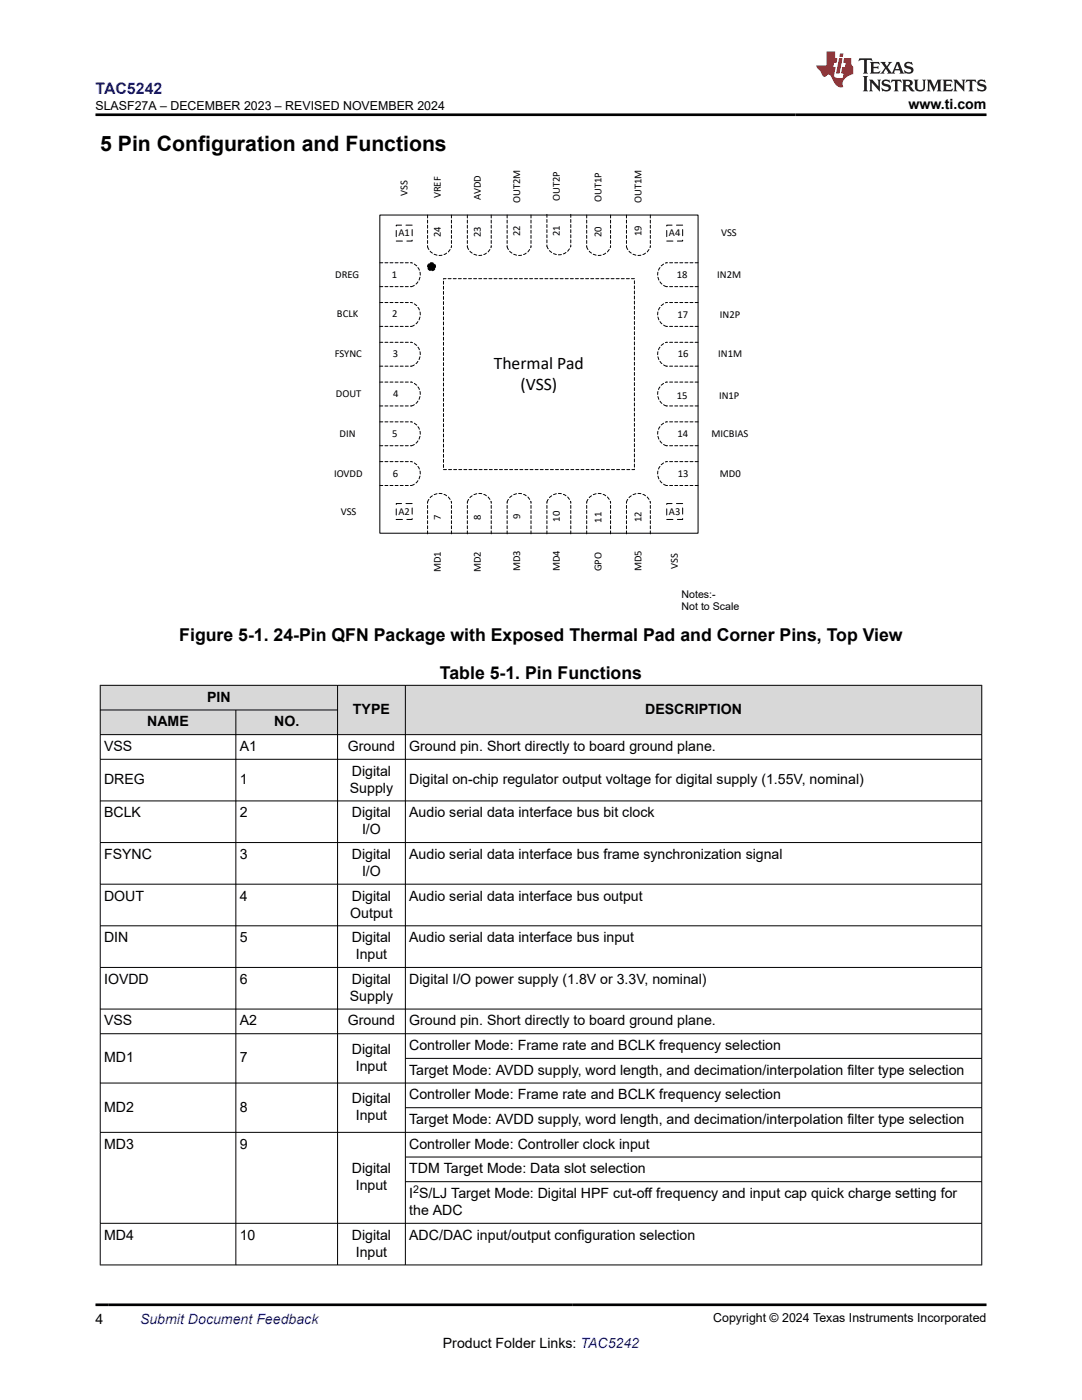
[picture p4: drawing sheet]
<svg xmlns="http://www.w3.org/2000/svg" width="216mm" height="279mm" viewBox="0 0 216 279" stroke-linecap="round" stroke-linejoin="round" font-family="sans-serif">
<defs><g id="words">
<text font-size="4.2" x="20" y="30.2">5 Pin Configuration and Functions</text>
<g font-size="3.5">
<text x="98.5" y="73.6">Thermal Pad</text>
<text x="103.9" y="77.8">(VSS)</text>
<text x="35.8" y="127.8">Figure 5-1. 24-Pin QFN Package with Exposed Thermal Pad and Corner Pins, Top View</text>
<text x="87.8" y="135.6">Table 5-1. Pin Functions</text>
</g>
<text font-size="3.2" fill="#00f" x="19.1" y="18.7">TAC5242</text>
<g font-size="2.8">
<text x="181.3" y="21.8">www.ti.com</text>
<text x="41.3" y="140">PIN</text>
<text x="70.4" y="142.5">TYPE</text>
<text x="128.8" y="142.5">DESCRIPTION</text>
<text x="20.8" y="149.9">VSS</text>
<text x="29.4" y="145">NAME</text>
<text x="47.8" y="149.9">A1</text>
<text x="54.7" y="145">NO.</text>
<text x="69.4" y="149.9">Ground</text>
<text x="81.7" y="149.9">Ground pin. Short directly to board ground plane.</text>
<text x="70.2" y="154.8">Digital</text>
<text x="20.8" y="156.5">DREG</text>
<text x="47.8" y="156.5">1</text>
<text x="69.8" y="158.2">Supply</text>
<text x="81.7" y="156.5">Digital on-chip regulator output voltage for digital supply (1.55V, nominal)</text>
<text x="20.8" y="163.1">BCLK</text>
<text x="47.8" y="163.1">2</text>
<text x="70.2" y="163.1">Digital</text>
<text x="72.2" y="166.5">I/O</text>
<text x="81.7" y="163.1">Audio serial data interface bus bit clock</text>
<text x="20.8" y="171.4">FSYNC</text>
<text x="47.8" y="171.4">3</text>
<text x="70.2" y="171.4">Digital</text>
<text x="81.7" y="171.4">Audio serial data interface bus frame synchronization signal</text>
<text x="20.8" y="179.7">DOUT</text>
<text x="47.8" y="179.7">4</text>
<text x="70.2" y="179.7">Digital</text>
<text x="72.2" y="174.8">I/O</text>
<text x="81.7" y="179.7">Audio serial data interface bus output</text>
<text x="69.9" y="183.1">Output</text>
<text x="20.8" y="188">DIN</text>
<text x="47.8" y="188">5</text>
<text x="70.2" y="188">Digital</text>
<text x="71" y="191.4">Input</text>
<text x="81.7" y="188">Audio serial data interface bus input</text>
<text x="20.8" y="196.3">IOVDD</text>
<text x="47.8" y="196.3">6</text>
<text x="70.2" y="196.3">Digital</text>
<text x="81.7" y="196.3">Digital I/O power supply (1.8V or 3.3V, nominal)</text>
<text x="69.8" y="199.7">Supply</text>
<text x="20.8" y="204.7">VSS</text>
<text x="47.8" y="204.7">A2</text>
<text x="69.4" y="204.7">Ground</text>
<text x="81.7" y="204.7">Ground pin. Short directly to board ground plane.</text>
<text x="81.7" y="209.6">Controller Mode: Frame rate and BCLK frequency selection</text>
<text x="20.8" y="212">MD1</text>
<text x="47.8" y="212">7</text>
<text x="70.2" y="210.3">Digital</text>
<text x="71" y="213.7">Input</text>
<text x="81.7" y="214.5">Target Mode: AVDD supply, word length, and decimation/interpolation filter type selection</text>
<text x="20.8" y="221.9">MD2</text>
<text x="47.8" y="221.9">8</text>
<text x="70.2" y="220.2">Digital</text>
<text x="81.7" y="219.4">Controller Mode: Frame rate and BCLK frequency selection</text>
<text x="71" y="223.6">Input</text>
<text x="81.7" y="224.3">Target Mode: AVDD supply, word length, and decimation/interpolation filter type selection</text>
<text x="20.8" y="229.3">MD3</text>
<text x="47.8" y="229.3">9</text>
<text x="81.7" y="229.3">Controller Mode: Controller clock input</text>
<text x="70.2" y="234.2">Digital</text>
<text x="71" y="237.6">Input</text>
<text x="81.7" y="234.2">TDM Target Mode: Data slot selection</text>
<text x="81.7" y="239.1">I S/LJ Target Mode: Digital HPF cut-off frequency and input cap quick charge setting for</text>
<text x="81.7" y="242.5">the ADC</text>
<text x="20.8" y="247.4">MD4</text>
<text x="47.8" y="247.4">10</text>
<text x="70.2" y="247.4">Digital</text>
<text x="71" y="250.8">Input</text>
<text x="81.7" y="247.4">ADC/DAC input/output configuration selection</text>
<text x="19" y="264.2">4</text>
<text x="88.4" y="269">Product Folder Links: TAC5242</text>
</g>
<text font-size="2.8" fill="#00f" x="27.9" y="264.2">Submit Document Feedback</text>
<g font-size="2.5">
<text x="19.1" y="21.9">SLASF27A – DECEMBER 2023 – REVISED NOVEMBER 2024</text>
<text x="142.3" y="263.9">Copyright © 2024 Texas Instruments Incorporated</text>
</g>
<g font-size="2.1">
<text x="81.3" y="39.2" transform="rotate(-90 81.3 39.2)">VSS</text>
<text x="88" y="39.6" transform="rotate(-90 88 39.6)">VREF</text>
<text x="95.9" y="39.9" transform="rotate(-90 95.9 39.9)">AVDD</text>
<text x="103.8" y="40.6" transform="rotate(-90 103.8 40.6)">OUT2M</text>
<text x="111.7" y="40.2" transform="rotate(-90 111.7 40.2)">OUT2P</text>
<text x="120" y="40.4" transform="rotate(-90 120 40.4)">OUT1P</text>
<text x="128" y="40.6" transform="rotate(-90 128 40.6)">OUT1M</text>
<text x="79.5" y="47.2">A1</text>
<text x="88" y="47.3" transform="rotate(-90 88 47.3)">24</text>
<text x="95.9" y="47.3" transform="rotate(-90 95.9 47.3)">23</text>
<text x="103.8" y="47.1" transform="rotate(-90 103.8 47.1)">22</text>
<text x="111.7" y="47.1" transform="rotate(-90 111.7 47.1)">21</text>
<text x="120" y="47.3" transform="rotate(-90 120 47.3)">20</text>
<text x="128" y="47.1" transform="rotate(-90 128 47.1)">19</text>
<text x="133.5" y="47.2">A4</text>
<text x="143.9" y="47.2">VSS</text>
<text x="66.9" y="55.4">DREG</text>
<text x="78.2" y="55.4">1</text>
<text x="135" y="55.4">18</text>
<text x="143.1" y="55.4">IN2M</text>
<text x="67.2" y="63.4">BCLK</text>
<text x="78.3" y="63.4">2</text>
<text x="135.2" y="63.4">17</text>
<text x="143.6" y="63.4">IN2P</text>
<text x="66.8" y="71.3">FSYNC</text>
<text x="78.4" y="71.3">3</text>
<text x="135.2" y="71.3">16</text>
<text x="143.3" y="71.3">IN1M</text>
<text x="67" y="79.3">DOUT</text>
<text x="78.5" y="79.3">4</text>
<text x="135" y="79.7">15</text>
<text x="143.5" y="79.7">IN1P</text>
<text x="67.8" y="87.2">DIN</text>
<text x="78.3" y="87.2">5</text>
<text x="135.2" y="87.2">14</text>
<text x="142" y="87.2">MICBIAS</text>
<text x="66.6" y="95.1">IOVDD</text>
<text x="78.4" y="95.1">6</text>
<text x="135.2" y="95.1">13</text>
<text x="143.6" y="95.1">MD0</text>
<text x="68" y="102.7">VSS</text>
<text x="79.5" y="102.7">A2</text>
<text x="88" y="103.8" transform="rotate(-90 88 103.8)">7</text>
<text x="95.9" y="103.8" transform="rotate(-90 95.9 103.8)">8</text>
<text x="103.8" y="103.6" transform="rotate(-90 103.8 103.6)">9</text>
<text x="111.7" y="104.1" transform="rotate(-90 111.7 104.1)">10</text>
<text x="120" y="104.3" transform="rotate(-90 120 104.3)">11</text>
<text x="128" y="104.2" transform="rotate(-90 128 104.2)">12</text>
<text x="133.5" y="102.7">A3</text>
<text x="111.7" y="114" transform="rotate(-90 111.7 114)">MD4</text>
<text x="135.3" y="113.5" transform="rotate(-90 135.3 113.5)">VSS</text>
<text x="88" y="114.2" transform="rotate(-90 88 114.2)">MD1</text>
<text x="95.9" y="114.2" transform="rotate(-90 95.9 114.2)">MD2</text>
<text x="103.8" y="114" transform="rotate(-90 103.8 114)">MD3</text>
<text x="120" y="114" transform="rotate(-90 120 114)">GPO</text>
<text x="128" y="114" transform="rotate(-90 128 114)">MD5</text>
<text x="136" y="119.3">Notes:-</text>
<text x="136" y="121.8">Not to Scale</text>
<text x="82.4" y="238.2">2</text>
</g>
</g></defs>
<path d="M75.8 42.9h63.5v63.5h-63.5z" fill="none" stroke="#000" stroke-width=".2"/>
<g fill="none" stroke="#000" stroke-width=".2" stroke-dasharray=".6 .4">
<path d="M75.8 52.4h6.3M75.8 57.2h6.3M82.1 57.2a2.51 2.51 0 0 0 1.8-2.4 2.51 2.51 0 0 0-1.8-2.4M85.3 49.3a2.51 2.51 0 0 0 2.4 1.7 2.51 2.51 0 0 0 2.4-1.7M85.3 42.9v6.4M90.1 42.9v6.4M93.3 49.3a2.51 2.51 0 0 0 2.3 1.7 2.51 2.51 0 0 0 2.4-1.7M93.3 42.9v6.4M98 42.9v6.4M101.2 49.3a2.51 2.51 0 0 0 2.4 1.7 2.51 2.51 0 0 0 2.4-1.7M101.2 42.9v6.4M106 42.9v6.4"/>
<path d="M109.1 49.1a2.51 2.51 0 0 0 2.4 1.8 2.51 2.51 0 0 0 2.4-1.8M109.1 42.8v6.3M113.9 42.8v6.3M117.1 49.3a2.51 2.51 0 0 0 2.3 1.7 2.51 2.51 0 0 0 2.4-1.7M117.1 42.9v6.4M121.8 42.9v6.4M125 49.3a2.51 2.51 0 0 0 2.4 1.7 2.51 2.51 0 0 0 2.4-1.7M125 42.9v6.4M129.8 42.9v6.4M132.9 57.2a2.51 2.51 0 0 1-1.7-2.4 2.51 2.51 0 0 1 1.7-2.4M139.3 52.4h-6.4M139.3 57.2h-6.4"/>
<path d="M75.8 60.4h6.3M75.8 65.1h6.3M75.8 68.3h6.3M75.8 73.1h6.3M75.8 76.3h6.3M82.1 65.1a2.51 2.51 0 0 0 1.8-2.3 2.51 2.51 0 0 0-1.8-2.4M82.1 73.1a2.51 2.51 0 0 0 1.8-2.4 2.51 2.51 0 0 0-1.8-2.4M132.9 65.1a2.51 2.51 0 0 1-1.7-2.3 2.51 2.51 0 0 1 1.7-2.4M132.9 73.1a2.51 2.51 0 0 1-1.7-2.4 2.51 2.51 0 0 1 1.7-2.4M139.3 60.4h-6.4M139.3 65.1h-6.4M139.3 68.3h-6.4"/>
<path d="M139.3 73.1h-6.4M139.3 76.3h-6.4M75.8 81h6.3M75.8 84.2h6.3M75.8 89h6.3M75.8 92.1h6.3M75.8 96.9h6.3M82.1 89a2.51 2.51 0 0 0 1.8-2.4 2.51 2.51 0 0 0-1.8-2.4M82.1 81a2.51 2.51 0 0 0 1.8-2.4 2.51 2.51 0 0 0-1.8-2.3M82.1 96.9a2.51 2.51 0 0 0 1.8-2.4 2.51 2.51 0 0 0-1.8-2.4M132.9 81a2.51 2.51 0 0 1-1.7-2.4 2.51 2.51 0 0 1 1.7-2.3M132.9 96.9a2.51 2.51 0 0 1-1.7-2.4 2.51 2.51 0 0 1 1.7-2.4"/>
<path d="M132.9 89a2.51 2.51 0 0 1-1.7-2.4 2.51 2.51 0 0 1 1.7-2.4M139.3 81h-6.4M139.3 92.1h-6.4M139.3 96.9h-6.4M139.3 84.2h-6.4M139.3 89h-6.4M85.3 100.2a2.51 2.51 0 0 1 2.4-1.7 2.51 2.51 0 0 1 2.4 1.7M85.3 106.5v-6.3M90.1 106.5v-6.3M93.3 100.2a2.51 2.51 0 0 1 2.3-1.7 2.51 2.51 0 0 1 2.4 1.7M93.3 106.5v-6.3M98 106.5v-6.3"/>
<path d="M101.2 100.2a2.51 2.51 0 0 1 2.4-1.7 2.51 2.51 0 0 1 2.4 1.7M101.2 106.5v-6.3M106 106.5v-6.3M109.1 100.2a2.51 2.51 0 0 1 2.4-1.7 2.51 2.51 0 0 1 2.4 1.7M109.1 106.5v-6.3M113.9 106.5v-6.3M117.1 100.2a2.51 2.51 0 0 1 2.3-1.7 2.51 2.51 0 0 1 2.4 1.7M117.1 106.5v-6.3M121.8 106.5v-6.3M125 100.2a2.51 2.51 0 0 1 2.4-1.7 2.51 2.51 0 0 1 2.4 1.7M125 106.5v-6.3M129.8 106.5v-6.3"/>
</g>
<path d="M88.5 55.6h38.1v38.1h-38.1z" fill-rule="evenodd" fill="#fff"/>
<g fill="none" stroke="#000" stroke-width=".2" stroke-dasharray=".6 .4">
<path d="M88.5 55.6h38.1v38.1h-38.1z"/>
<circle cx="86.1" cy="53.2" r=".8"/>
</g>
<circle cx="86.1" cy="53.2" r=".8" fill="#000"/>
<path d="M79.1 100.5h3.1v3.2h-3.1z" fill-rule="evenodd" fill="#fff"/>
<path d="M79.1 100.5h3.1v3.2h-3.1z" fill="none" stroke="#000" stroke-width=".2" stroke-dasharray="1.2 .9"/>
<path d="M133 100.5h3.2v3.2h-3.2z" fill-rule="evenodd" fill="#fff"/>
<path d="M133 100.5h3.2v3.2h-3.2z" fill="none" stroke="#000" stroke-width=".2" stroke-dasharray="1.2 .9"/>
<path d="M79.1 44.9h3.1v3.2h-3.1z" fill-rule="evenodd" fill="#fff"/>
<path d="M79.1 44.9h3.1v3.2h-3.1z" fill="none" stroke="#000" stroke-width=".2" stroke-dasharray="1.2 .9"/>
<path d="M133 44.9h3.2v3.2h-3.2z" fill-rule="evenodd" fill="#fff"/>
<path d="M133 44.9h3.2v3.2h-3.2z" fill="none" stroke="#000" stroke-width=".2" stroke-dasharray="1.2 .9"/>
<g fill="#d8d8d8">
<path d="M20 136.8h175.9v4.9h-175.9z" fill-rule="evenodd"/>
<path d="M20.1 136.8h47.2v4.8h-47.2z" fill-rule="evenodd"/>
<path d="M67.4 136.8h13.4v9.8h-13.4z" fill-rule="evenodd"/>
<path d="M81 136.8h114.8v9.8h-114.8z" fill-rule="evenodd"/>
<path d="M20.1 141.8h26.9v4.8h-26.9z" fill-rule="evenodd"/>
<path d="M47.1 141.8h20.2v4.8h-20.2z" fill-rule="evenodd"/>
</g>
<g fill="none" stroke="#000" stroke-width=".2">
<path d="M19.9 136.8h176.1M20 136.7v115.8M67.4 136.7v115.8M80.9 136.7v115.8M195.9 136.7v115.8M19.9 141.7h47.5M19.9 151.5h176.1M19.9 159.8h176.1M47.1 141.7v110.8M196 146.6h-176.1M19.9 168.1h176.1M19.9 176.5h176.1"/>
<path d="M19.9 184.8h176.1M19.9 193.1h176.1M19.9 201.4h176.1M19.9 206.3h176.1M19.9 216.1h176.1M80.9 211.2h115.1M80.9 221.1h115.1M80.9 230.9h115.1M80.9 235.8h115.1M196 226h-176.1M19.9 252.4h176.1M196 244.1h-176.1"/>
</g>
<path d="M171.5 11.6l-.2 .6 .5-.2h.6v.1v2.2l-.2 .4h1l-.2-.4v-2.2v-.1h.5l.6 .2-.2-.6zM173.6 12.4l.2 .3v1.6l-.2 .4h1.9l.1-.6a1.08 1.08 0 0 1-1.3 .2v-.7h.6l.4 .2v-.7l-.4 .2h-.6v-.5l.2-.2a1 1 0 0 1 1 .3l-.1-.5zM175.7 12.4l.9 1.1-1 1.2h.9l-.2-.2 .5-.8 .4 .8-.2 .2h1.6l-.2-.2 .2-.5h.9l.1 .5-.1 .2h.9l-.2-.4-.8-1.9h-.5l-.9 2.1-.9-1.1 .9-1h-.8l.2 .2-.4 .6-.4-.6 .2-.2zM179 12.8l.4 1h-.7zM180.7 12.5a.65 .65 0 0 0-.2 .7 .65 .65 0 0 0 .6 .5l.6 .1 .1 .3a.79 .79 0 0 1-.7 .4 .79 .79 0 0 1-.7-.5l.1 .7 .2-.1a.93 .93 0 0 0 1.1 0 .93 .93 0 0 0 .4-.9 1.46 1.46 0 0 0-1.2-.6l-.1-.3a1.09 1.09 0 0 1 1.2 .2l-.2-.6-.1 .1-.5-.2zM172.2 15.2l.2 .4v2.2l-.2 .4h1l-.2-.4v-2.2l.2-.4zM173.4 15.9l.2 .4v1.5l-.2 .4h.8l-.3-.4 .1-1.3 1.6 1.8v-2l.2-.4h-.7l.1 .2 .1 1.1-1.2-1.3zM176.2 16a.65 .65 0 0 0-.2 .8 .65 .65 0 0 0 .6 .4l.6 .2 .1 .2a.79 .79 0 0 1-.7 .4 .79 .79 0 0 1-.7-.5l.1 .7 .2-.1a.93 .93 0 0 0 1.1 .1 .93 .93 0 0 0 .4-1 1.46 1.46 0 0 0-1.2-.5l-.1-.4a1.09 1.09 0 0 1 1.2 .2l-.1-.6-.2 .1-.5-.1zM177.9 15.9l-.1 .6a.63 .63 0 0 1 .8-.3v1.6l-.3 .4h1l-.2-.4v-1.6a.66 .66 0 0 1 .8 .3l-.1-.6zM180 15.9l.2 .4v1.5l-.2 .4h1l-.2-.2-.1-.7h.5l.1 .2a.79 .79 0 0 0 1.2 .6l-1-.9a.61 .61 0 0 0 .6-.6 .61 .61 0 0 0-.5-.7zM180.8 16.2h.1a.47 .47 0 0 1 .5 .1 .47 .47 0 0 1 .1 .5l-.1 .1-.7 .1zM182.3 15.9l.2 .2a2.27 2.27 0 0 0 .4 2 1.04 1.04 0 0 0 1.7-.7v-1.3l.2-.2h-.8l.2 .4v1.1a.6 .6 0 0 1-.6 .6 .6 .6 0 0 1-.6-.6v-1.1l.3-.4zM184.9 15.9l.2 .4v1.5l-.2 .4h.8l-.3-.4v-1.4l.9 1.9 .9-1.9v1.4l-.3 .4h1l-.2-.4v-1.5l.2-.4h-.8l-.7 1.5-.6-1.5zM188.1 15.9l.2 .4v1.5l-.2 .4h1.9l.1-.6a1.09 1.09 0 0 1-1.3 .2v-.7h.6l.4 .2v-.6l-.4 .2h-.6v-.6l.2-.1a1.01 1.01 0 0 1 1 .3l-.1-.6zM190.2 15.9l.3 .4v1.5l-.3 .4h.8l-.2-.4v-1.3l1.6 1.8v-2l.2-.4h-.7l.2 .2v1.1l-1.2-1.3zM192.8 15.9l-.1 .6a.63 .63 0 0 1 .8-.3v1.6l-.3 .4h1l-.2-.4v-1.6a.66 .66 0 0 1 .8 .3l-.1-.6zM195.2 16a.65 .65 0 0 0-.2 .8 .65 .65 0 0 0 .6 .4l.6 .2 .2 .2a.79 .79 0 0 1-.7 .4 .79 .79 0 0 1-.7-.5l.1 .7 .2-.1a.93 .93 0 0 0 1 .1 .93 .93 0 0 0 .5-1 1.46 1.46 0 0 0-1.3-.5v-.4a1.09 1.09 0 0 1 1.2 .2l-.2-.6-.2 .1-.5-.1z" fill="#231f20"/>
<path d="M164.9 10.3v2.7h-2l.1 .4 .8 1a.95 .95 0 0 0 1 .9 .59 .59 0 0 1 .5-.4 .59 .59 0 0 1 .5 .3l.4 .8a1.59 1.59 0 0 0 2.1 1.4 1.61 1.61 0 0 1 1-2.3l1-.3-.1-1.5a1.59 1.59 0 0 1-.3-1.7h-1.5l-.2 .9h.6l-.2 .9h-.5l-.2 .9v.3l.4 .1-.1 .9h-.7a.73 .73 0 0 1-1-.7l.3-1.5h-.5l.1-.9h.5l.2-.9h-.5v-1.3zM167.4 11.6l-.6 3.1h.7l.6-3.1zM167.6 10.7l-.1 .6h.7l.1-.6z" fill="#ed1c24"/>
<path d="M19 22.9h177.8M19 260.4h177.8" fill="none" stroke="#000" stroke-width=".53"/>
<use href="#words"/>
</svg>
